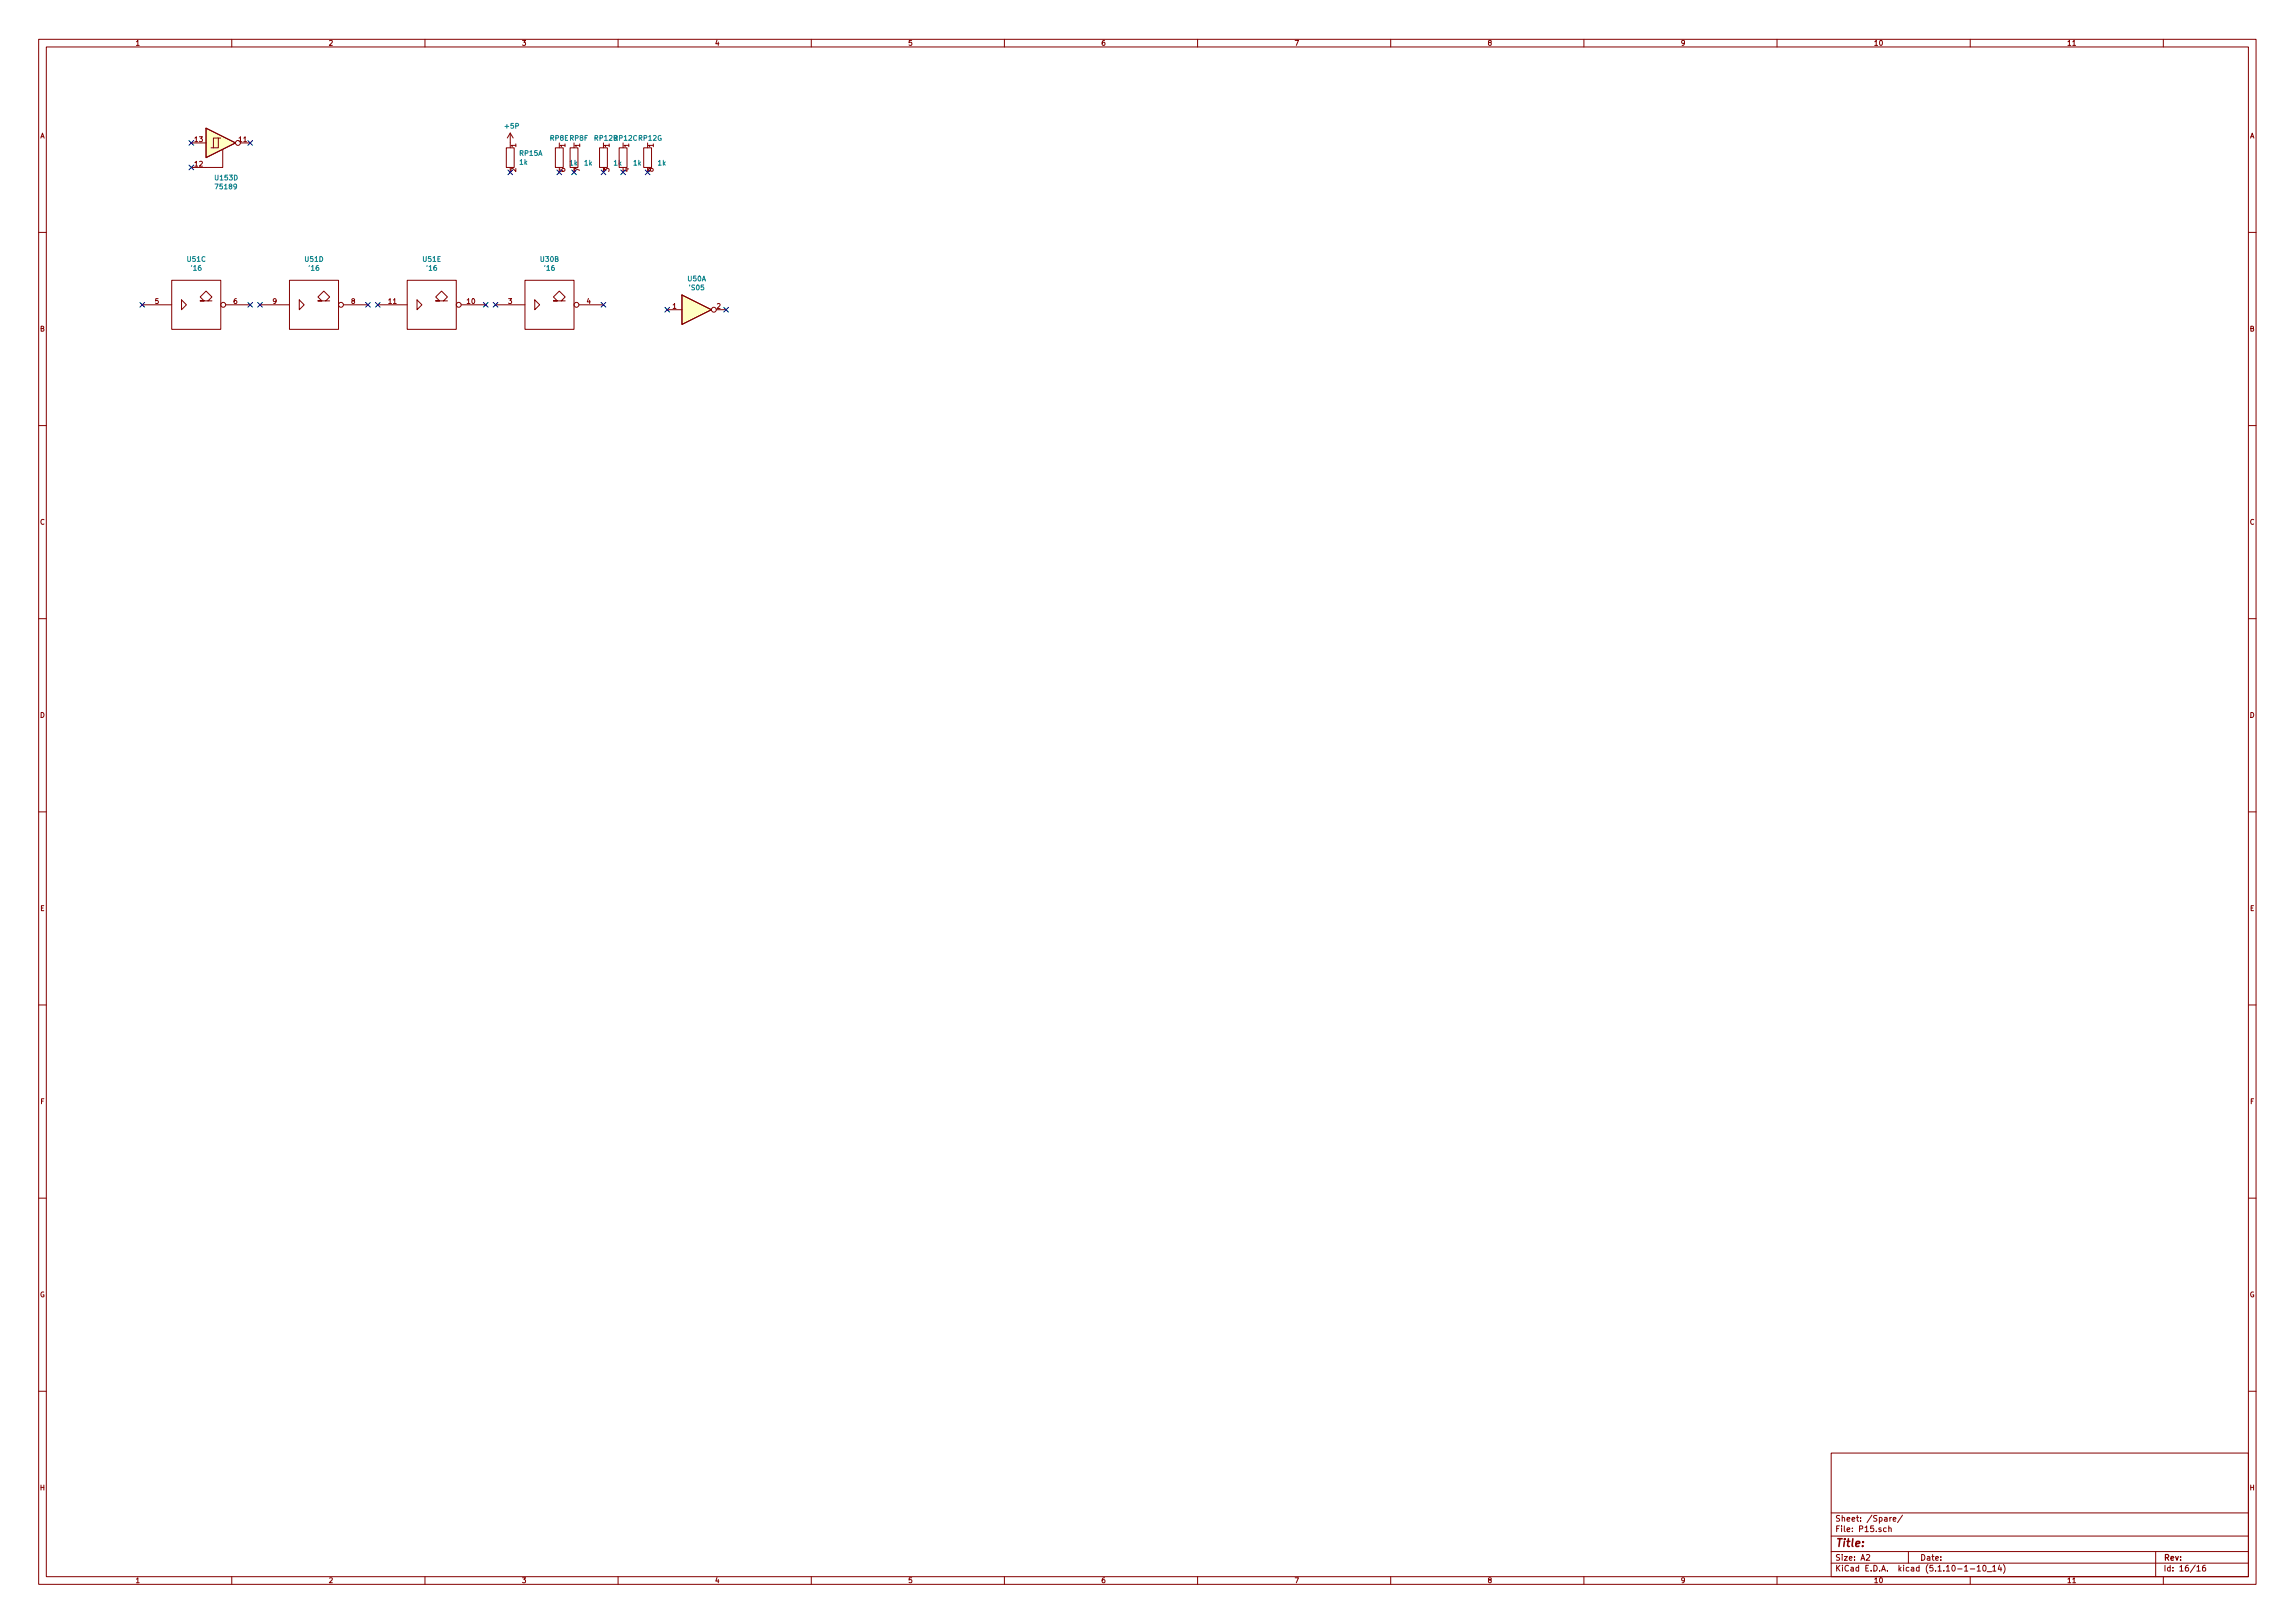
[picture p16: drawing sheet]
<svg xmlns="http://www.w3.org/2000/svg" width="594mm" height="420mm" viewBox="0 0 594 420" stroke-linecap="round" stroke-linejoin="round" font-family="sans-serif">
<defs><g id="words">
<text font-size="2.8" fill="#840000" x="475" y="400.4">Title:</text>
<g font-size="2.1" fill="#840000">
<text x="475" y="393.9">Sheet: /Spare/</text>
<text x="475" y="396.6">File: P15.sch</text>
<text x="475" y="406.8">KiCad E.D.A. kicad (5.1.10-1-10_14)</text>
<text x="475" y="404">Size: A2</text>
<text x="497" y="404">Date:</text>
<text x="560" y="404">Rev:</text>
<text x="560" y="406.8">Id: 16/16</text>
</g>
<g font-size="1.8" fill="#840000">
<text x="35" y="11.8">1</text>
<text x="85" y="11.8">2</text>
<text x="135" y="11.8">3</text>
<text x="185" y="11.8">4</text>
<text x="235" y="11.8">5</text>
<text x="285" y="11.8">6</text>
<text x="335" y="11.8">7</text>
<text x="385" y="11.8">8</text>
<text x="435" y="11.8">9</text>
<text x="485" y="11.8">10</text>
<text x="535" y="11.8">11</text>
<text x="10.4" y="35.8">A</text>
<text x="582.4" y="35.8">A</text>
<text x="50.5" y="36.7">13</text>
<text x="61.9" y="36.7">11</text>
<text x="133.6" y="38.1" transform="rotate(-90 133.6 38.1)">1</text>
<text x="146.3" y="38.1" transform="rotate(-90 146.3 38.1)">1</text>
<text x="150.1" y="38.1" transform="rotate(-90 150.1 38.1)">1</text>
<text x="157.8" y="38.1" transform="rotate(-90 157.8 38.1)">1</text>
<text x="162.8" y="38.1" transform="rotate(-90 162.8 38.1)">1</text>
<text x="169.2" y="38.1" transform="rotate(-90 169.2 38.1)">1</text>
<text x="50.5" y="43.1">12</text>
<text x="133.6" y="44.5" transform="rotate(-90 133.6 44.5)">2</text>
<text x="146.3" y="44.5" transform="rotate(-90 146.3 44.5)">6</text>
<text x="150.1" y="44.5" transform="rotate(-90 150.1 44.5)">7</text>
<text x="157.7" y="44.5" transform="rotate(-90 157.7 44.5)">3</text>
<text x="162.8" y="44.5" transform="rotate(-90 162.8 44.5)">4</text>
<text x="169.2" y="44.5" transform="rotate(-90 169.2 44.5)">8</text>
<text x="40.2" y="78.7">5</text>
<text x="60.5" y="78.7">6</text>
<text x="70.6" y="78.7">9</text>
<text x="91" y="78.7">8</text>
<text x="100.6" y="78.7">11</text>
<text x="121" y="78.7">10</text>
<text x="131.6" y="78.7">3</text>
<text x="151.9" y="78.7">4</text>
<text x="174.1" y="79.9">1</text>
<text x="185.6" y="79.9">2</text>
<text x="10.4" y="85.8">B</text>
<text x="582.4" y="85.8">B</text>
<text x="10.4" y="135.8">C</text>
<text x="582.4" y="135.8">C</text>
<text x="10.4" y="185.8">D</text>
<text x="582.4" y="185.8">D</text>
<text x="10.4" y="235.8">E</text>
<text x="582.4" y="235.8">E</text>
<text x="10.5" y="285.8">F</text>
<text x="582.5" y="285.8">F</text>
<text x="10.3" y="335.8">G</text>
<text x="582.3" y="335.8">G</text>
<text x="10.4" y="385.8">H</text>
<text x="582.4" y="385.8">H</text>
<text x="35" y="409.8">1</text>
<text x="85" y="409.8">2</text>
<text x="135" y="409.8">3</text>
<text x="185" y="409.8">4</text>
<text x="235" y="409.8">5</text>
<text x="285" y="409.8">6</text>
<text x="335" y="409.8">7</text>
<text x="385" y="409.8">8</text>
<text x="435" y="409.8">9</text>
<text x="485" y="409.8">10</text>
<text x="535" y="409.8">11</text>
</g>
<g font-size="1.8" fill="#008484">
<text x="130.9" y="33.3">+5P</text>
<text x="134.6" y="40.3">RP15A</text>
<text x="142.4" y="36.4">RP8E RP8F</text>
<text x="154" y="36.4">RP12BRP12C RP12G</text>
<text x="55.8" y="46.7">U153D</text>
<text x="134.5" y="42.6">1k</text>
<text x="147.5" y="42.8">1k</text>
<text x="151.3" y="42.8">1k</text>
<text x="158.9" y="42.8">1k</text>
<text x="164" y="42.8">1k</text>
<text x="170.4" y="42.8">1k</text>
<text x="56" y="49">75189</text>
<text x="48.5" y="67.8">U51C</text>
<text x="49.6" y="70.1">'16</text>
<text x="79" y="67.8">U51D</text>
<text x="80.1" y="70.1">'16</text>
<text x="109.6" y="67.8">U51E</text>
<text x="110.6" y="70.1">'16</text>
<text x="140" y="67.8">U30B</text>
<text x="141" y="70.1">'16</text>
<text x="178.1" y="72.8">U50A</text>
<text x="178.6" y="75.1">'S05</text>
</g>
</g></defs>
<g fill="none" stroke="#840000" stroke-width=".26">
<path d="M10 10.2h574v400h-574zM12 12.2h570v396h-570zM60 10.2v2M110 10.2v2M160 10.2v2M210 10.2v2M260 10.2v2M310 10.2v2M360 10.2v2M410 10.2v2M460 10.2v2M510 10.2v2"/>
<path d="M536.5 11.8h.8M560 10.2v2M49.5 37h3.8M53.3 33.2l7.7 3.8-7.7 3.8zM56.5 35.7h-1.3v2.6M57.1 35.7h-.6v2.6h-1.9M57.7 38.7v4.6h-8.2M62.2 37h2.6M131.1 38.3h2v5h-2zM132.1 34.5l-.8 1.2M132.1 34.5v2.5M132.1 34.5l.7 1.2"/>
<path d="M143.8 38.3h2v5h-2zM147.6 38.3h2v5h-2zM155.2 38.3h2v5h-2zM160.3 38.3h2v5h-2zM166.6 38.3h2.1v5h-2.1zM10 60.2h2M36.8 78.9h7.6M44.4 72.6h12.7v12.7h-12.7zM47 77.6l1.3 1.3-1.3 1.3zM53.8 77.9l1.1-1-1.6-1.5-1.5 1.5 1 1h-1h3.1M58.4 78.9h6.4M67.3 78.9h7.6"/>
<path d="M74.9 72.6h12.7v12.7h-12.7zM77.5 77.6l1.2 1.3-1.2 1.3zM84.3 77.9l1-1-1.5-1.5-1.5 1.5 1 1h-1h3M88.9 78.9h6.3M97.8 78.9h7.6M105.4 72.6h12.7v12.7h-12.7zM107.9 77.6l1.3 1.3-1.3 1.3zM114.8 77.9l1-1-1.5-1.5-1.5 1.5 1 1h-1h3M119.4 78.9h6.3M128.3 78.9h7.6M135.9 72.6h12.7v12.7h-12.7zM138.4 77.6l1.3 1.3-1.3 1.3z"/>
<path d="M145.3 77.9l1-1-1.5-1.5-1.5 1.5 1 1h-1h3M149.9 78.9h6.3M176.5 76.4l7.6 3.8-7.6 3.8zM582 60.2h2M172.7 80.2h3.8M185.4 80.2h2.6M10 110.2h2M582 110.2h2M10 160.2h2M582 160.2h2M10 210.2h2M582 210.2h2"/>
<path d="M10 260.2h2M582 260.2h2M10 310.2h2M582 310.2h2M10 360.2h2M474 376.2h108v32h-108zM582 360.2h2M474 397.7h108M474 391.7h108M488.3 395.6l-.5-.1-.2 .3v.6h.7M488.9 395.6h.6l.1 .9M488.9 395v1.5"/>
<path d="M489.2 392.8v1M489.6 392.8l-.4 .3M490.1 393.3l.7-.1-.1-.3-.4-.1-.2 .2v.7h.6M492.5 392.2l-1.3 2M60 408.2v2M110 408.2v2M160 408.2v2M210 408.2v2M260 408.2v2M310 408.2v2M360 408.2v2M410 408.2v2"/>
<path d="M460 408.2v2M474 404.7h108M474 401.7h108M483.1 402.6l.6-.2 .3 .5-.9 1h.9M494 401.7v3M510 408.2v2M510 406.2h1.2M511.8 405.7l.4-.5v1.5M511.8 406.7h.9M513.4 405.4l.2-.2a.81 .81 0 0 1 .5 .8 .81 .81 0 0 1-.5 .7l-.3-.5zM514.4 406.9h1.1M515.8 405.7l.5-.5v1.5"/>
<path d="M515.8 406.7h.9M517.6 405.1l-.4 1.1h1M518 405.7v1M518.6 405a1.71 1.71 0 0 1 0 2.3M536.5 409.7h.8M558 401.7v6.5M560 408.2v2M568.7 405.7l.4-.5v1.5M568.7 406.7h.8M570.8 405.2l-.4 .1-.2 .3-.1 .8 .3 .3 .5-.1-.1-.7-.4-.1-.3 .3"/>
<circle cx="61.6" cy="37" r=".63"/>
<circle cx="57.8" cy="78.9" r=".63"/>
<circle cx="88.3" cy="78.9" r=".63"/>
<circle cx="118.7" cy="78.9" r=".63"/>
<circle cx="149.2" cy="78.9" r=".63"/>
<circle cx="184.8" cy="80.2" r=".63"/>
</g>
<g fill="#ffffc2" stroke="#ffffc2" stroke-width=".26">
<path d="M176.5 76.4l7.6 3.8-7.6 3.8z"/>
<path d="M53.3 33.2l7.7 3.8-7.7 3.8z"/>
</g>
<g fill="none" stroke="#000084" stroke-width=".26">
<path d="M48.9 36.4l1.2 1.2M50.1 36.4l-1.2 1.2M64.2 36.4l1.2 1.2M65.4 36.4l-1.2 1.2M48.9 42.7l1.2 1.3M50.1 42.7l-1.2 1.3M131.5 44l1.2 1.2M132.7 44l-1.2 1.2M144.2 44l1.2 1.2M145.4 44l-1.2 1.2M148 44l1.2 1.2M149.2 44l-1.2 1.2"/>
<path d="M155.6 44l1.2 1.2M156.8 44l-1.2 1.2M160.7 44l1.2 1.2M161.9 44l-1.2 1.2M167 44l1.2 1.2M168.2 44l-1.2 1.2M36.2 78.3l1.2 1.2M37.4 78.3l-1.2 1.2M64.2 78.3l1.2 1.2M65.4 78.3l-1.2 1.2M66.7 78.3l1.2 1.2M67.9 78.3l-1.2 1.2"/>
<path d="M94.6 78.3l1.3 1.2M95.9 78.3l-1.3 1.2M97.2 78.3l1.2 1.2M98.4 78.3l-1.2 1.2M125.1 78.3l1.2 1.2M126.3 78.3l-1.2 1.2M127.7 78.3l1.2 1.2M128.9 78.3l-1.2 1.2M155.6 78.3l1.2 1.2M156.8 78.3l-1.2 1.2M172.1 79.6l1.2 1.2M173.3 79.6l-1.2 1.2"/>
<path d="M187.4 79.6l1.2 1.2M188.6 79.6l-1.2 1.2"/>
</g>
<use href="#words"/>
</svg>
